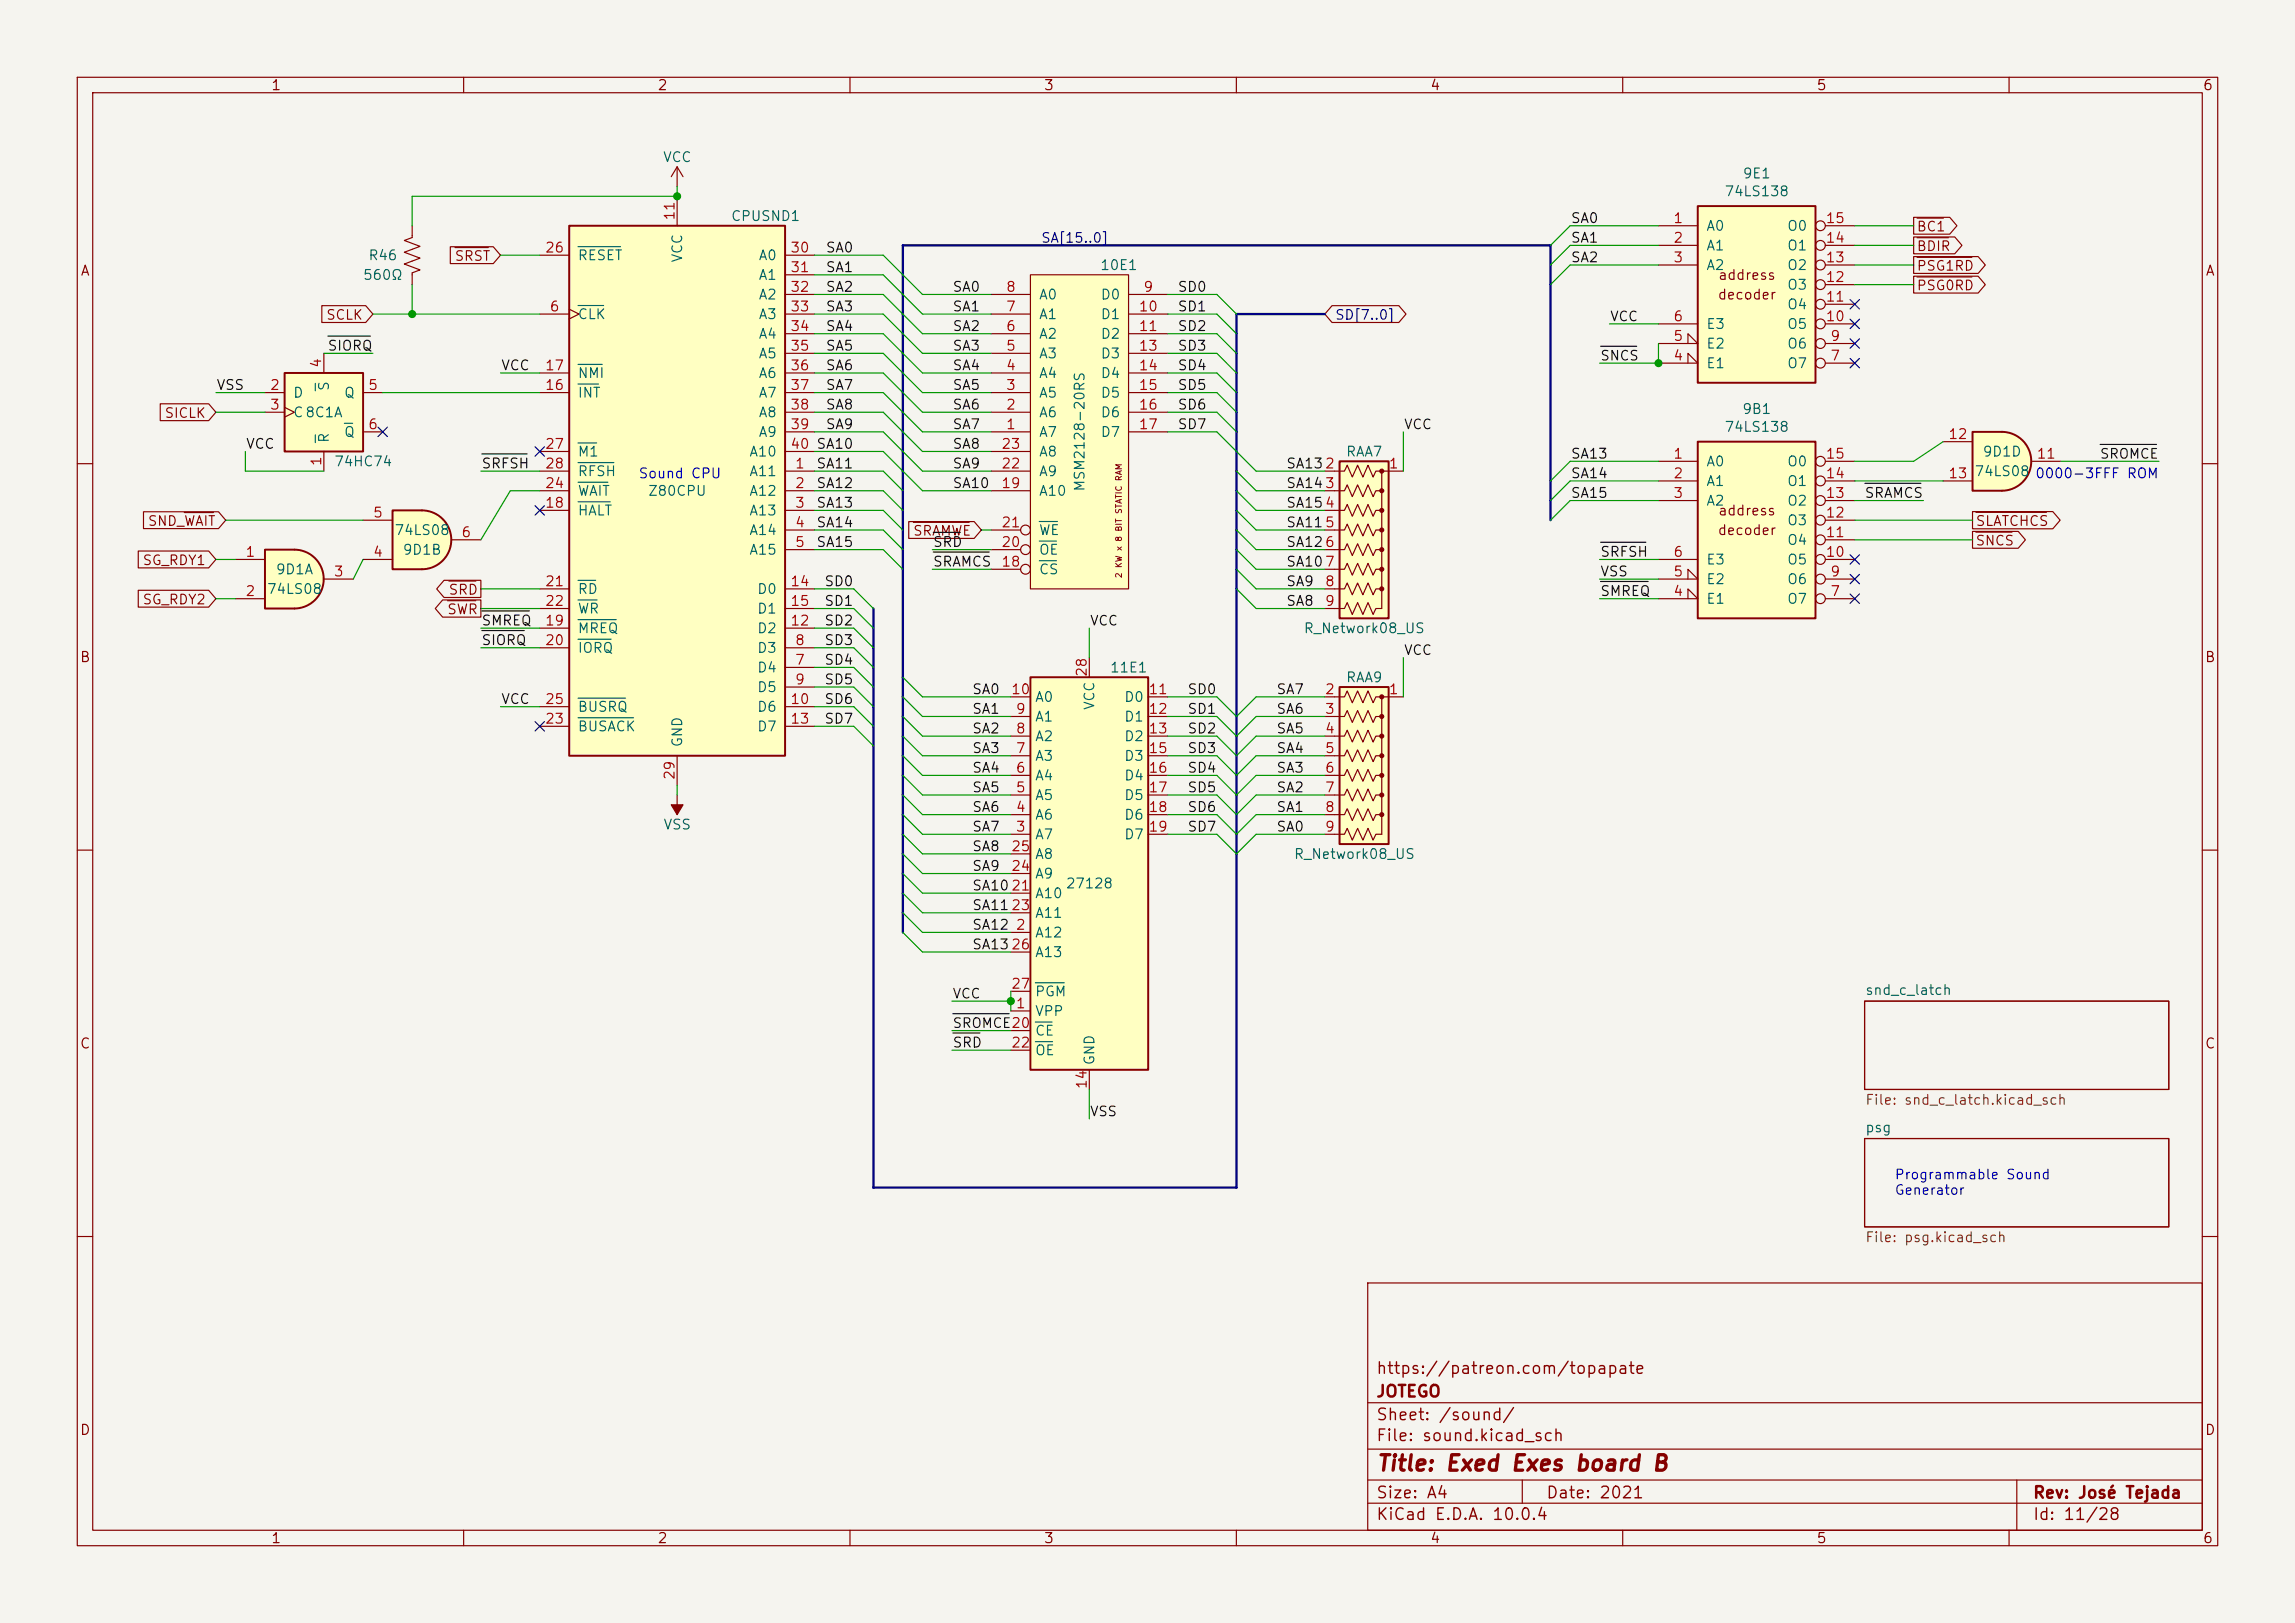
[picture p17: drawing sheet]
<svg xmlns="http://www.w3.org/2000/svg" width="297mm" height="210mm" viewBox="0 0 297 210" stroke-linecap="round" stroke-linejoin="round" font-family="sans-serif">
<defs><g id="words">
<text font-size="2" fill="#840000" x="178" y="190.8">Title: Exed Exes board B</text>
<g font-size="1.5" fill="#840000">
<text x="178" y="178.2">https://patreon.com/topapate</text>
<text x="178" y="184.2">Sheet: /sound/</text>
<text x="178" y="181.2">JOTEGO</text>
<text x="178" y="186.9">File: sound.kicad_sch</text>
<text x="178" y="197.1">KiCad E.D.A. 10.0.4</text>
<text x="178" y="194.3">Size: A4</text>
<text x="200" y="194.3">Date: 2021</text>
<text x="263" y="194.3">Rev: José Tejada</text>
<text x="263" y="197.1">Id: 11/28</text>
</g>
<g font-size="1.3" fill="#840000">
<text x="35" y="12">1</text>
<text x="85" y="12">2</text>
<text x="135" y="12">3</text>
<text x="185" y="12">4</text>
<text x="235" y="12">5</text>
<text x="285" y="12">6</text>
<text x="10.3" y="36">A</text>
<text x="285.3" y="36">A</text>
<text x="222.2" y="39.1">decoder</text>
<text x="222.3" y="36.5">address</text>
<text x="222.2" y="69.6">decoder</text>
<text x="222.3" y="67">address</text>
<text x="255.6" y="68.4">SLATCHCS</text>
<text x="58" y="77.3">SRD</text>
<text x="57.8" y="79.8">SWR</text>
<text x="10.3" y="86">B</text>
<text x="285.3" y="86">B</text>
<text x="10.3" y="136">C</text>
<text x="285.3" y="136">C</text>
<text x="10.3" y="186">D</text>
<text x="285.3" y="186">D</text>
<text x="35" y="200">1</text>
<text x="85" y="200">2</text>
<text x="135" y="200">3</text>
<text x="185" y="200">4</text>
<text x="235" y="200">5</text>
<text x="285" y="200">6</text>
</g>
<g font-size="1.3" fill="#006464">
<text x="85.7" y="21.3">VCC</text>
<text x="225.4" y="23.4">9E1</text>
<text x="94.5" y="28.9">CPUSND1</text>
<text x="223.1" y="25.7">74LS138</text>
<text x="47.6" y="34">R46</text>
<text x="74.7" y="34">RESET</text>
<text x="88.6" y="34.1" transform="rotate(-90 88.6 34.1)">VCC</text>
<text x="98.1" y="34">A0</text>
<text x="142.3" y="35.3">10E1</text>
<text x="220.7" y="30.2">A0</text>
<text x="220.7" y="32.7">A1</text>
<text x="220.7" y="35.3">A2</text>
<text x="231.2" y="35.3">O2</text>
<text x="231.2" y="32.7">O1</text>
<text x="231.2" y="30.2">O0</text>
<text x="46.9" y="36.5">560Ω</text>
<text x="74.7" y="41.6">CLK</text>
<text x="98.1" y="36.5">A1</text>
<text x="98.1" y="39.1">A2</text>
<text x="98.1" y="41.6">A3</text>
<text x="134.4" y="41.6">A1</text>
<text x="134.4" y="39.1">A0</text>
<text x="142.4" y="39.1">D0</text>
<text x="142.4" y="41.6">D1</text>
<text x="231.2" y="40.3">O4</text>
<text x="231.2" y="37.8">O3</text>
<text x="98.1" y="44.2">A4</text>
<text x="98.1" y="46.7">A5</text>
<text x="134.4" y="46.7">A3</text>
<text x="134.4" y="44.2">A2</text>
<text x="142.4" y="44.2">D2</text>
<text x="142.4" y="46.7">D3</text>
<text x="220.7" y="48">E1</text>
<text x="220.7" y="45.4">E2</text>
<text x="220.7" y="42.9">E3</text>
<text x="231.2" y="48">O7</text>
<text x="231.2" y="45.4">O6</text>
<text x="231.2" y="42.9">O5</text>
<text x="37.8" y="51.8">D</text>
<text x="42.9" y="50.7" transform="rotate(-90 42.9 50.7)">S</text>
<text x="44.4" y="51.8">Q</text>
<text x="74.7" y="51.8">INT</text>
<text x="74.7" y="49.2">NMI</text>
<text x="98.1" y="49.2">A6</text>
<text x="98.1" y="51.8">A7</text>
<text x="134.4" y="51.8">A5</text>
<text x="134.4" y="49.2">A4</text>
<text x="142.4" y="49.2">D4</text>
<text x="142.4" y="51.8">D5</text>
<text x="225.4" y="53.9">9B1</text>
<text x="37.8" y="54.3">C8C1A</text>
<text x="42.9" y="57.4" transform="rotate(-90 42.9 57.4)">R</text>
<text x="44.4" y="56.9">Q</text>
<text x="74.7" y="59.4">M1</text>
<text x="96.9" y="59.4">A10</text>
<text x="98.1" y="54.3">A8</text>
<text x="98.1" y="56.9">A9</text>
<text x="134.4" y="56.9">A7</text>
<text x="134.4" y="54.3">A6</text>
<text x="134.4" y="59.4">A8</text>
<text x="142.4" y="54.3">D6</text>
<text x="142.4" y="56.9">D7</text>
<text x="174.1" y="59.4">RAA7</text>
<text x="223.1" y="56.2">74LS138</text>
<text x="256.5" y="59.4">9D1D</text>
<text x="43.2" y="60.7">74HC74</text>
<text x="74.7" y="64.5">WAIT</text>
<text x="74.7" y="61.9">RFSH</text>
<text x="83.8" y="64.5">Z80CPU</text>
<text x="96.9" y="61.9">A11</text>
<text x="96.9" y="64.5">A12</text>
<text x="134.4" y="64.5">A10</text>
<text x="134.4" y="61.9">A9</text>
<text x="140.7" y="63.7" transform="rotate(-90 140.7 63.7)">MSM2128-20RS</text>
<text x="220.7" y="60.7">A0</text>
<text x="220.7" y="63.2">A1</text>
<text x="220.7" y="65.7">A2</text>
<text x="231.2" y="65.7">O2</text>
<text x="231.2" y="63.2">O1</text>
<text x="231.2" y="60.7">O0</text>
<text x="255.4" y="61.9">74LS08</text>
<text x="51" y="69.6">74LS08</text>
<text x="74.7" y="67">HALT</text>
<text x="96.9" y="67">A13</text>
<text x="96.9" y="69.6">A14</text>
<text x="134.4" y="69.6">WE</text>
<text x="231.2" y="70.8">O4</text>
<text x="231.2" y="68.3">O3</text>
<text x="34.5" y="77.2">74LS08</text>
<text x="35.6" y="74.6">9D1A</text>
<text x="52" y="72.1">9D1B</text>
<text x="74.7" y="77.2">RD</text>
<text x="96.9" y="72.1">A15</text>
<text x="97.9" y="77.2">D0</text>
<text x="134.4" y="74.6">CS</text>
<text x="134.4" y="72.1">OE</text>
<text x="220.7" y="75.9">E2</text>
<text x="220.7" y="73.4">E3</text>
<text x="231.2" y="75.9">O6</text>
<text x="231.2" y="73.4">O5</text>
<text x="74.7" y="82.3">MREQ</text>
<text x="74.7" y="79.7">WR</text>
<text x="97.9" y="82.3">D2</text>
<text x="97.9" y="79.7">D1</text>
<text x="168.6" y="82.3">R_Network08_US</text>
<text x="220.7" y="78.4">E1</text>
<text x="231.2" y="78.4">O7</text>
<text x="74.7" y="84.8">IORQ</text>
<text x="97.9" y="87.3">D4</text>
<text x="97.9" y="84.8">D3</text>
<text x="97.9" y="89.9">D5</text>
<text x="143.6" y="87.3">11E1</text>
<text x="174.1" y="88.6">RAA9</text>
<text x="74.7" y="95">BUSACK</text>
<text x="74.7" y="92.4">BUSRQ</text>
<text x="97.9" y="92.4">D6</text>
<text x="97.9" y="95">D7</text>
<text x="133.9" y="93.7">A1</text>
<text x="133.9" y="91.1">A0</text>
<text x="141.9" y="92" transform="rotate(-90 141.9 92)">VCC</text>
<text x="145.4" y="91.1">D0</text>
<text x="145.4" y="93.7">D1</text>
<text x="88.6" y="96.8" transform="rotate(-90 88.6 96.8)">GND</text>
<text x="133.9" y="101.3">A4</text>
<text x="133.9" y="98.8">A3</text>
<text x="133.9" y="96.2">A2</text>
<text x="145.4" y="96.2">D2</text>
<text x="145.4" y="98.8">D3</text>
<text x="145.4" y="101.3">D4</text>
<text x="85.8" y="107.7">VSS</text>
<text x="133.9" y="106.4">A6</text>
<text x="133.9" y="103.8">A5</text>
<text x="145.4" y="103.8">D5</text>
<text x="145.4" y="106.4">D6</text>
<text x="133.9" y="108.9">A7</text>
<text x="133.9" y="111.5">A8</text>
<text x="145.4" y="108.9">D7</text>
<text x="167.4" y="111.5">R_Network08_US</text>
<text x="133.9" y="116.5">A10</text>
<text x="133.9" y="119.1">A11</text>
<text x="133.9" y="114">A9</text>
<text x="137.8" y="115.3">27128</text>
<text x="133.9" y="121.6">A12</text>
<text x="133.9" y="124.2">A13</text>
<text x="133.9" y="131.8">VPP</text>
<text x="133.9" y="129.2">PGM</text>
<text x="241.3" y="129.1">snd_c_latch</text>
<text x="133.9" y="134.3">CE</text>
<text x="133.9" y="136.9">OE</text>
<text x="141.9" y="137.9" transform="rotate(-90 141.9 137.9)">GND</text>
<text x="241.3" y="146.8">psg</text>
</g>
<g font-size="1.3" fill="#a90000">
<text x="87.6" y="28.6" transform="rotate(-90 87.6 28.6)">11</text>
<text x="216.5" y="29.2">1</text>
<text x="236.2" y="29.2">15</text>
<text x="70.4" y="33">26</text>
<text x="102.2" y="33">30</text>
<text x="102.2" y="35.5">31</text>
<text x="216.5" y="31.7">2</text>
<text x="216.5" y="34.3">3</text>
<text x="236.2" y="34.3">13</text>
<text x="236.2" y="31.7">14</text>
<text x="71" y="40.6">6</text>
<text x="102.2" y="38.1">32</text>
<text x="102.2" y="40.6">33</text>
<text x="130.1" y="40.6">7</text>
<text x="130.1" y="38.1">8</text>
<text x="147.3" y="40.6">10</text>
<text x="147.9" y="38.1">9</text>
<text x="216.5" y="41.9">6</text>
<text x="236.2" y="41.9">10</text>
<text x="236.2" y="39.3">11</text>
<text x="236.2" y="36.8">12</text>
<text x="41.9" y="47.7" transform="rotate(-90 41.9 47.7)">4</text>
<text x="102.2" y="43.2">34</text>
<text x="102.2" y="45.7">35</text>
<text x="130.1" y="45.7">5</text>
<text x="130.1" y="43.2">6</text>
<text x="147.3" y="43.2">11</text>
<text x="147.3" y="45.7">13</text>
<text x="216.5" y="47">4</text>
<text x="216.5" y="44.4">5</text>
<text x="236.8" y="47">7</text>
<text x="236.8" y="44.4">9</text>
<text x="34.9" y="50.8">2</text>
<text x="34.9" y="53.3">3</text>
<text x="47.6" y="50.8">5</text>
<text x="70.4" y="50.8">16</text>
<text x="70.4" y="48.2">17</text>
<text x="102.2" y="48.2">36</text>
<text x="102.2" y="50.8">37</text>
<text x="102.2" y="53.3">38</text>
<text x="130.1" y="53.3">2</text>
<text x="130.1" y="50.8">3</text>
<text x="130.1" y="48.2">4</text>
<text x="147.3" y="48.2">14</text>
<text x="147.3" y="50.8">15</text>
<text x="147.3" y="53.3">16</text>
<text x="47.6" y="55.9">6</text>
<text x="70.4" y="58.4">27</text>
<text x="102.2" y="55.9">39</text>
<text x="102.2" y="58.4">40 SA10</text>
<text x="129.5" y="58.4">23</text>
<text x="130.1" y="55.9">1</text>
<text x="147.3" y="55.9">17</text>
<text x="216.5" y="59.7">1</text>
<text x="236.2" y="59.7">15</text>
<text x="252.1" y="57.1">12</text>
<text x="263.5" y="59.7">11</text>
<text x="41.9" y="60.4" transform="rotate(-90 41.9 60.4)">1</text>
<text x="70.4" y="63.5">24</text>
<text x="70.4" y="60.9">28</text>
<text x="102.8" y="60.9">1</text>
<text x="102.8" y="63.5">2</text>
<text x="129.5" y="63.5">19</text>
<text x="129.5" y="60.9">22</text>
<text x="179.6" y="60.9">1</text>
<text x="216.5" y="62.2">2</text>
<text x="216.5" y="64.7">3</text>
<text x="236.2" y="64.7">13</text>
<text x="236.2" y="62.2">14</text>
<text x="252.1" y="62.2">13</text>
<text x="48.2" y="67.3">5</text>
<text x="59.6" y="69.8">6</text>
<text x="70.4" y="66">18</text>
<text x="102.8" y="66">3</text>
<text x="102.8" y="68.6">4</text>
<text x="102.8" y="71.1">5</text>
<text x="129.5" y="71.1">20</text>
<text x="129.5" y="68.6">21</text>
<text x="236.2" y="69.8">11</text>
<text x="236.2" y="67.3">12</text>
<text x="31.7" y="72.4">1</text>
<text x="31.7" y="77.4">2</text>
<text x="43.1" y="74.9">3</text>
<text x="48.2" y="72.4">4</text>
<text x="70.4" y="76.2">21</text>
<text x="102.2" y="76.2">14</text>
<text x="129.5" y="73.6">18</text>
<text x="171.4" y="76.2">8</text>
<text x="216.5" y="77.4">4</text>
<text x="216.5" y="74.9">5</text>
<text x="216.5" y="72.4">6</text>
<text x="236.2" y="72.4">10</text>
<text x="236.8" y="77.4">7</text>
<text x="236.8" y="74.9">9</text>
<text x="70.4" y="81.3">19</text>
<text x="70.4" y="83.8">20</text>
<text x="70.4" y="78.7">22</text>
<text x="102.2" y="81.3">12</text>
<text x="102.2" y="78.7">15</text>
<text x="102.8" y="83.8">8</text>
<text x="171.4" y="78.7">9</text>
<text x="102.8" y="86.3">7</text>
<text x="102.8" y="88.9">9</text>
<text x="140.9" y="87.7" transform="rotate(-90 140.9 87.7)">28</text>
<text x="70.4" y="94">23</text>
<text x="70.4" y="91.4">25</text>
<text x="102.2" y="91.4">10</text>
<text x="102.2" y="94">13</text>
<text x="130.8" y="90.1">10</text>
<text x="131.4" y="95.2">8</text>
<text x="131.4" y="92.7">9</text>
<text x="148.5" y="90.1">11</text>
<text x="148.5" y="92.7">12</text>
<text x="148.5" y="95.2">13</text>
<text x="171.4" y="90.1">2</text>
<text x="171.4" y="92.7">3</text>
<text x="171.4" y="95.2">4</text>
<text x="179.6" y="90.1">1</text>
<text x="87.6" y="101" transform="rotate(-90 87.6 101)">29</text>
<text x="131.4" y="100.3">6</text>
<text x="131.4" y="97.8">7</text>
<text x="148.5" y="97.8">15</text>
<text x="148.5" y="100.3">16</text>
<text x="171.4" y="97.8">5</text>
<text x="171.4" y="100.3">6</text>
<text x="131.4" y="107.9">3</text>
<text x="131.4" y="105.4">4</text>
<text x="131.4" y="102.8">5</text>
<text x="148.5" y="102.8">17</text>
<text x="148.5" y="105.4">18</text>
<text x="148.5" y="107.9">19</text>
<text x="171.4" y="102.8">7</text>
<text x="171.4" y="105.4">8</text>
<text x="171.4" y="107.9">9</text>
<text x="130.8" y="113">24</text>
<text x="130.8" y="110.5">25</text>
<text x="131.4" y="120.6">2</text>
<text x="130.8" y="128.2">27</text>
<text x="131.4" y="130.8">1</text>
<text x="130.8" y="135.9">22</text>
<text x="140.9" y="141" transform="rotate(-90 140.9 141)">14</text>
</g>
<g font-size="1.3" fill="#0f0f0f">
<text x="203.2" y="29.2">SA0</text>
<text x="106.8" y="35.5">SA1</text>
<text x="106.8" y="33">SA0</text>
<text x="203.2" y="31.7">SA1</text>
<text x="203.2" y="34.3">SA2</text>
<text x="106.8" y="38.1">SA2</text>
<text x="106.8" y="40.6">SA3</text>
<text x="123.2" y="38.1">SA0</text>
<text x="123.2" y="40.6">SA1</text>
<text x="152.3" y="40.6">SD1</text>
<text x="152.3" y="38.1">SD0</text>
<text x="42.3" y="45.7">SIORQ</text>
<text x="106.8" y="43.1">SA4</text>
<text x="106.8" y="45.7">SA5</text>
<text x="123.2" y="45.7">SA3</text>
<text x="123.2" y="43.1">SA2</text>
<text x="152.3" y="45.7">SD3</text>
<text x="152.3" y="43.1">SD2</text>
<text x="27.9" y="50.8">VSS</text>
<text x="64.8" y="48.2">VCC</text>
<text x="106.8" y="48.2">SA6</text>
<text x="106.8" y="50.8">SA7</text>
<text x="106.8" y="53.3">SA8</text>
<text x="123.2" y="53.3">SA6</text>
<text x="123.2" y="48.2">SA4</text>
<text x="123.2" y="50.8">SA5</text>
<text x="152.3" y="48.2">SD4</text>
<text x="152.3" y="53.3">SD6</text>
<text x="152.3" y="50.8">SD5</text>
<text x="31.7" y="58.4">VCC</text>
<text x="106.8" y="55.8">SA9</text>
<text x="123.2" y="58.4">SA8</text>
<text x="123.2" y="55.8">SA7</text>
<text x="152.3" y="55.8">SD7</text>
<text x="203.2" y="59.7">SA13</text>
<text x="62.2" y="60.9">SRFSH</text>
<text x="105.6" y="60.9">SA11</text>
<text x="105.6" y="63.5">SA12</text>
<text x="123.2" y="63.5">SA10</text>
<text x="123.2" y="60.9">SA9</text>
<text x="166.4" y="60.9">SA132</text>
<text x="166.4" y="63.5">SA143</text>
<text x="203.2" y="64.7">SA15</text>
<text x="203.2" y="62.2">SA14</text>
<text x="241.2" y="64.7">SRAMCS</text>
<text x="105.6" y="68.5">SA14</text>
<text x="105.6" y="71.1">SA15</text>
<text x="105.6" y="66">SA13</text>
<text x="120.6" y="71.1">SRD</text>
<text x="166.4" y="68.5">SA115</text>
<text x="166.4" y="66">SA154</text>
<text x="166.4" y="71.1">SA126</text>
<text x="106.6" y="76.2">SD0</text>
<text x="120.6" y="73.6">SRAMCS</text>
<text x="166.4" y="73.6">SA107</text>
<text x="166.4" y="76.2">SA9</text>
<text x="207" y="77.4">SMREQ</text>
<text x="207" y="72.4">SRFSH</text>
<text x="207" y="74.9">VSS</text>
<text x="62.2" y="81.2">SMREQ</text>
<text x="62.2" y="83.8">SIORQ</text>
<text x="106.6" y="78.7">SD1</text>
<text x="106.6" y="83.8">SD3</text>
<text x="106.6" y="81.2">SD2</text>
<text x="166.4" y="78.7">SA8</text>
<text x="106.6" y="88.9">SD5</text>
<text x="106.6" y="86.3">SD4</text>
<text x="64.8" y="91.4">VCC</text>
<text x="106.6" y="91.4">SD6</text>
<text x="106.6" y="93.9">SD7</text>
<text x="125.7" y="90.1">SA0</text>
<text x="125.7" y="95.2">SA2</text>
<text x="125.7" y="92.7">SA1</text>
<text x="153.6" y="95.2">SD2</text>
<text x="153.6" y="90.1">SD0</text>
<text x="153.6" y="92.7">SD1</text>
<text x="165.1" y="90.1">SA7</text>
<text x="165.1" y="95.2">SA5</text>
<text x="165.1" y="92.7">SA6</text>
<text x="125.7" y="97.8">SA3</text>
<text x="125.7" y="100.3">SA4</text>
<text x="153.6" y="100.3">SD4</text>
<text x="153.6" y="97.8">SD3</text>
<text x="165.1" y="100.3">SA3</text>
<text x="165.1" y="97.8">SA4</text>
<text x="125.7" y="107.9">SA7</text>
<text x="125.7" y="105.4">SA6</text>
<text x="125.7" y="102.8">SA5</text>
<text x="153.6" y="105.4">SD6</text>
<text x="153.6" y="107.9">SD7</text>
<text x="153.6" y="102.8">SD5</text>
<text x="165.1" y="102.8">SA2</text>
<text x="165.1" y="107.9">SA0</text>
<text x="165.1" y="105.4">SA1</text>
<text x="125.7" y="113">SA9</text>
<text x="125.7" y="110.5">SA8</text>
<text x="125.7" y="115.5">SA1021</text>
<text x="125.7" y="118.1">SA1123</text>
<text x="125.7" y="120.6">SA12</text>
<text x="125.7" y="123.2">SA1326</text>
<text x="123.2" y="135.9">SRD</text>
</g>
<g font-size="1.3" fill="#0000c2">
<text x="82.5" y="62.2">Sound CPU</text>
<text x="263.3" y="62.2">0000-3FFF ROM</text>
</g>
<g font-size="1.3" fill="#725600">
<text x="241.3" y="143.3">File: snd_c_latch.kicad_sch</text>
<text x="241.3" y="161">File: psg.kicad_sch</text>
</g>
<g font-size="1.2" fill="#840000">
<text x="58.8" y="34.1">SRST</text>
<text x="248" y="32.8">BDIR</text>
<text x="248" y="35.3">PSG1RD</text>
<text x="248" y="30.3">BC1</text>
<text x="42.1" y="41.7">SCLK</text>
<text x="248" y="37.9">PSG0RD</text>
<text x="21.2" y="54.4">SICLK</text>
<text x="19" y="68.4">SND_WAIT</text>
<text x="118.1" y="69.6">SRAMWE</text>
<text x="255.6" y="70.9">SNCS</text>
<text x="18.4" y="73.4">SG_RDY1</text>
<text x="18.4" y="78.5">SG_RDY2</text>
</g>
<g font-size="1.2" fill="#000084">
<text x="134.6" y="31.7">SA[15..0]</text>
<text x="172.7" y="41.7">SD[7..0]</text>
</g>
<g font-size="1.2" fill="#0f0f0f">
<text x="208.3" y="41.9">VCC</text>
<text x="207" y="47">SNCS</text>
<text x="181.6" y="55.8">VCC</text>
<text x="271.7" y="59.7">SROMCE</text>
<text x="141" y="81.2">VCC</text>
<text x="181.6" y="85.1">VCC</text>
<text x="123.2" y="129.5">VCC</text>
<text x="123.2" y="133.3">SROMCE20</text>
<text x="141" y="144.7">VSS</text>
</g>
<g font-size="1.2" fill="#0000c2">
<text x="245.1" y="152.9">Programmable Sound</text>
<text x="245.1" y="154.9">Generator</text>
</g>
<text font-size=".8" fill="#840000" x="145.4" y="74.9" transform="rotate(-90 145.4 74.9)">2 KW x 8 BIT STATIC RAM</text>
</g></defs>
<path d="M0 0h297v210h-297z" fill="#f5f4ef" stroke="#f5f4ef" stroke-width=".13"/>
<g fill="none" stroke="#840000" stroke-width=".15">
<path d="M10 10h277v190h-277zM12 12h273v186h-273zM60 10v2M110 10v2M160 10v2M210 10v2M260 10v2M10 60h2M285 60h2M10 110h2M285 110h2M241.3 129.5h39.4v11.5h-39.4z"/>
<path d="M241.3 147.3h39.4v11.5h-39.4zM10 160h2M177 166h108v32h-108zM285 160h2M60 198v2M110 198v2M160 198v2M177 194.5h108M177 191.5h108M177 187.5h108M177 181.5h108M197 191.5v3"/>
<path d="M210 198v2M260 198v2M261 191.5v6.5"/>
</g>
<path d="M259.1 55.9a3.8 3.8 0 0 1 3.8 3.8 3.8 3.8 0 0 1-3.8 3.8z" fill="#ffffc2" stroke="#ffffc2" stroke-width=".13"/>
<path d="M255.3 55.9h3.8v7.6h-3.8z" fill="#ffffc2"/>
<path d="M255.3 55.9h3.8a3.8 3.8 0 0 1 3.8 3.8 3.8 3.8 0 0 1-3.8 3.8h-3.8z" fill="none" stroke="#840000" stroke-width=".25"/>
<path d="M251.5 57.2h3.8M262.9 59.7h3.8M251.5 62.2h3.8" fill="none" stroke="#840000" stroke-width=".15"/>
<path d="M133.3 35.6h12.7v40.6h-12.7z" fill="#ffffc2"/>
<g fill="none" stroke="#840000" stroke-width=".15">
<path d="M128.3 38.1h5M133.3 35.6h12.7v40.6h-12.7zM146 38.1h5.1M128.3 55.9h5M128.3 53.3h5M128.3 50.8h5M128.3 48.3h5M128.3 45.7h5M128.3 43.2h5M128.3 40.6h5M128.3 58.4h5M146 55.9h5.1"/>
<path d="M146 53.3h5.1M146 50.8h5.1M146 48.3h5.1M146 45.7h5.1M146 43.2h5.1M146 40.6h5.1M128.3 73.7h3.8M128.3 63.5h5M128.3 71.1h3.8M128.3 68.6h3.8M128.3 61h5"/>
<circle cx="132.7" cy="68.6" r=".63"/>
<circle cx="132.7" cy="73.7" r=".63"/>
<circle cx="132.7" cy="71.1" r=".63"/>
</g>
<path d="M134.5 72.6h2.2M134.5 70h2.2M134.5 67.5h2.3" fill="none" stroke="#006464" stroke-width=".15"/>
<path d="M219.7 26.7h15.2v22.8h-15.2z" fill="#ffffc2"/>
<path d="M219.7 26.7h15.2v22.8h-15.2z" fill="none" stroke="#840000" stroke-width=".25"/>
<g fill="none" stroke="#840000" stroke-width=".15">
<path d="M214.6 29.2h5.1M214.6 31.8h5.1M214.6 34.3h5.1M236.2 29.2h3.8M236.2 31.8h3.8M236.2 34.3h3.8M236.2 39.4h3.8M236.2 36.8h3.8M214.6 47h5.1l-1.3-1.3v1.3M214.6 44.5h5.1l-1.3-1.3v1.3M214.6 41.9h5.1M236.2 47h3.8"/>
<path d="M236.2 44.5h3.8M236.2 41.9h3.8"/>
<circle cx="235.6" cy="29.2" r=".63"/>
<circle cx="235.6" cy="39.4" r=".63"/>
<circle cx="235.6" cy="34.3" r=".63"/>
<circle cx="235.6" cy="36.8" r=".63"/>
<circle cx="235.6" cy="31.7" r=".63"/>
<circle cx="235.6" cy="47" r=".63"/>
<circle cx="235.6" cy="44.4" r=".63"/>
<circle cx="235.6" cy="41.9" r=".63"/>
</g>
<path d="M219.7 57.2h15.2v22.8h-15.2z" fill="#ffffc2"/>
<path d="M219.7 57.2h15.2v22.8h-15.2z" fill="none" stroke="#840000" stroke-width=".25"/>
<g fill="none" stroke="#840000" stroke-width=".15">
<path d="M214.6 59.7h5.1M236.2 59.7h3.8M214.6 77.5h5.1l-1.3-1.3v1.3M214.6 74.9h5.1l-1.3-1.2v1.2M214.6 62.2h5.1M214.6 64.8h5.1M214.6 72.4h5.1M236.2 62.2h3.8M236.2 64.8h3.8M236.2 77.5h3.8M236.2 74.9h3.8M236.2 72.4h3.8"/>
<path d="M236.2 69.9h3.8M236.2 67.3h3.8M87.6 102.9v2.5"/>
<circle cx="235.6" cy="59.7" r=".63"/>
<circle cx="235.6" cy="67.3" r=".63"/>
<circle cx="235.6" cy="64.8" r=".63"/>
<circle cx="235.6" cy="69.8" r=".63"/>
<circle cx="235.6" cy="74.9" r=".63"/>
<circle cx="235.6" cy="62.2" r=".63"/>
<circle cx="235.6" cy="72.4" r=".63"/>
<circle cx="235.6" cy="77.5" r=".63"/>
</g>
<path d="M86.9 104.1h1.5l-.8 1.3z" fill="#840000" stroke="#840000" stroke-width=".15"/>
<path d="M133.3 87.6h15.3v50.8h-15.3z" fill="#ffffc2"/>
<path d="M133.3 87.6h15.3v50.8h-15.3z" fill="none" stroke="#840000" stroke-width=".25"/>
<g fill="none" stroke="#840000" stroke-width=".15">
<path d="M130.8 97.8h2.5M130.8 95.3h2.5M130.8 92.7h2.5M130.8 90.2h2.5M141 85.1v2.5M148.6 97.8h2.5M148.6 95.3h2.5M148.6 92.7h2.5M148.6 90.2h2.5M130.8 108h2.5M130.8 105.4h2.5M130.8 102.9h2.5"/>
<path d="M130.8 100.3h2.5M130.8 115.6h2.5M130.8 118.1h2.5M130.8 113h2.5M130.8 110.5h2.5M148.6 108h2.5M148.6 105.4h2.5M148.6 102.9h2.5M148.6 100.3h2.5M130.8 130.8h2.5M130.8 120.7h2.5M130.8 133.4h2.5"/>
<path d="M130.8 135.9h2.5M130.8 123.2h2.5M130.8 128.3h2.5M141 138.4v2.6"/>
</g>
<path d="M134 132.2h2.2M134 134.8h2.2M134 127.2h3.7" fill="none" stroke="#006464" stroke-width=".15"/>
<path d="M73.7 29.2h27.9v68.6h-27.9z" fill="#ffffc2"/>
<path d="M73.7 29.2h27.9v68.6h-27.9z" fill="none" stroke="#840000" stroke-width=".25"/>
<g fill="none" stroke="#840000" stroke-width=".15">
<path d="M69.8 33h3.9M87.6 21.6v2.5M87.6 25.4v3.8M87.6 21.6l-.7 1.3M87.6 21.6l.8 1.3M101.6 33h3.8M101.6 35.6h3.8M101.6 38.1h3.8M69.8 40.6h3.9M69.8 50.8h3.9M69.8 48.3h3.9M69.8 58.4h3.9"/>
<path d="M73.7 40l1.2 .6-1.2 .7M101.6 40.6h3.8M101.6 50.8h3.8M101.6 48.3h3.8M101.6 58.4h3.8M101.6 43.2h3.8M101.6 45.7h3.8M101.6 53.3h3.8M101.6 55.9h3.8M69.8 61h3.9M69.8 63.5h3.9M69.8 66h3.9"/>
<path d="M69.8 76.2h3.9M69.8 78.7h3.9M101.6 61h3.8M101.6 63.5h3.8M101.6 66h3.8M101.6 68.6h3.8M101.6 71.1h3.8M101.6 76.2h3.8M101.6 78.7h3.8M69.8 83.8h3.9M69.8 91.4h3.9M69.8 81.3h3.9"/>
<path d="M69.8 94h3.9M87.6 97.8v3.8M101.6 86.4h3.8M101.6 83.8h3.8M101.6 88.9h3.8M101.6 91.4h3.8M101.6 81.3h3.8M101.6 94h3.8"/>
</g>
<g fill="none" stroke="#006464" stroke-width=".15">
<path d="M74.8 39.5h3.3M74.8 31.9h5.5M74.8 49.7h2.7M74.8 47.2h3.1M74.8 57.3h2.4M74.8 59.9h4.6M74.8 64.9h4.2M74.8 75.1h2.3M74.8 77.6h2.5M74.8 62.4h3.9M74.8 80.2h4.9M74.8 82.7h4.3"/>
<path d="M74.8 92.9h7.2M74.8 90.3h6.2"/>
</g>
<path d="M173.4 59.7h6.3v20.3h-6.3z" fill="#ffffc2"/>
<path d="M173.4 59.7h6.3v20.3h-6.3z" fill="none" stroke="#840000" stroke-width=".25"/>
<g fill="#840000" stroke="#840000" stroke-width=".15">
<circle cx="178.8" cy="61" r=".25"/>
<circle cx="178.8" cy="63.5" r=".25"/>
<circle cx="178.8" cy="66" r=".25"/>
<circle cx="178.8" cy="68.6" r=".25"/>
<circle cx="178.8" cy="71.1" r=".25"/>
<circle cx="178.8" cy="73.7" r=".25"/>
<circle cx="178.8" cy="76.2" r=".25"/>
</g>
<path d="M53.3 29.2v1.5l-1 .4 2.1 .8-2.1 .7 2.1 .8-2.1 .8 2.1 .7-1.1 .4v1.5M171.4 61h2.6l.3-.8 .7 1.5 .7-1.5 .7 1.5 .6-1.5 .7 1.5 .4-.7h.7v17.7h-.7l-.4 .8-.7-1.5-.6 1.5-.7-1.5-.7 1.5-.7-1.5-.3 .7h-2.6M171.4 63.5h2.6l.3-.8 .7 1.6 .7-1.6 .7 1.6 .6-1.6 .7 1.6 .4-.8h.7M171.4 66h2.6l.3-.7 .7 1.5 .7-1.5 .7 1.5 .6-1.5 .7 1.5 .4-.8h.7M171.4 68.6h2.6l.3-.8 .7 1.5 .7-1.5 .7 1.5 .6-1.5 .7 1.5 .4-.7h.7M171.4 71.1h2.6l.3-.7 .7 1.5 .7-1.5 .7 1.5 .6-1.5 .7 1.5 .4-.8h.7M171.4 73.7h2.6l.3-.8 .7 1.5 .7-1.5 .7 1.5 .6-1.5 .7 1.5 .4-.7h.7M171.4 76.2h2.6l.3-.8 .7 1.6 .7-1.6 .7 1.6 .6-1.6 .7 1.6 .4-.8h.7M179.1 61h2.5" fill="none" stroke="#840000" stroke-width=".15"/>
<path d="M36.8 48.3h10.2v10.1h-10.2z" fill="#ffffc2"/>
<path d="M36.8 48.3h10.2v10.1h-10.2z" fill="none" stroke="#840000" stroke-width=".25"/>
<path d="M34.3 50.8h2.5M34.3 53.3h2.5M36.8 52.7l1.3 .6-1.3 .7M41.9 45.7v2.6M41.9 58.4v2.6M47 50.8h2.5M47 55.9h2.5" fill="none" stroke="#840000" stroke-width=".15"/>
<path d="M40.8 49.6v1M40.8 56.3v1M44.6 54.8h1" fill="none" stroke="#006464" stroke-width=".15"/>
<path d="M54.6 66a3.8 3.8 0 0 1 3.8 3.9 3.8 3.8 0 0 1-3.8 3.8z" fill="#ffffc2" stroke="#ffffc2" stroke-width=".13"/>
<path d="M50.8 66h3.8v7.7h-3.8z" fill="#ffffc2"/>
<path d="M50.8 66h3.8a3.8 3.8 0 0 1 3.8 3.9 3.8 3.8 0 0 1-3.8 3.8h-3.8z" fill="none" stroke="#840000" stroke-width=".25"/>
<path d="M47 72.4h3.8M47 67.3h3.8M58.4 69.9h3.8" fill="none" stroke="#840000" stroke-width=".15"/>
<path d="M38.1 71.1a3.8 3.8 0 0 1 3.8 3.8 3.8 3.8 0 0 1-3.8 3.8z" fill="#ffffc2" stroke="#ffffc2" stroke-width=".13"/>
<path d="M34.3 71.1h3.8v7.6h-3.8z" fill="#ffffc2"/>
<path d="M34.3 71.1h3.8a3.8 3.8 0 0 1 3.8 3.8 3.8 3.8 0 0 1-3.8 3.8h-3.8z" fill="none" stroke="#840000" stroke-width=".25"/>
<path d="M30.5 72.4h3.8M30.5 77.5h3.8M41.9 74.9h3.8" fill="none" stroke="#840000" stroke-width=".15"/>
<path d="M173.4 88.9h6.3v20.3h-6.3z" fill="#ffffc2"/>
<path d="M173.4 88.9h6.3v20.3h-6.3z" fill="none" stroke="#840000" stroke-width=".25"/>
<g fill="#840000" stroke="#840000" stroke-width=".15">
<circle cx="178.8" cy="90.2" r=".25"/>
<circle cx="178.8" cy="92.7" r=".25"/>
<circle cx="178.8" cy="95.2" r=".25"/>
<circle cx="178.8" cy="97.8" r=".25"/>
<circle cx="178.8" cy="100.3" r=".25"/>
<circle cx="178.8" cy="102.9" r=".25"/>
<circle cx="178.8" cy="105.4" r=".25"/>
</g>
<g fill="none" stroke="#840000" stroke-width=".15">
<path d="M41.6 39.6h5.7l1 1-1 1.1h-5.7zM58.3 31.9h5.5l1 1.1-1 1.1h-5.5zM58.9 32h4.3M172.4 39.6h8.6l1 1-1 1.1h-8.6l-1-1.1zM247.6 30.7h5.4l.9 1.1-.9 1h-5.4zM247.6 33.2h8.4l.9 1.1-.9 1.1h-8.4zM247.6 35.7h8.4l.9 1.1-.9 1.1h-8.4zM247.6 28.1h4.7l1 1.1-1 1.1h-4.7zM248.1 30.8h4.1M248.1 33.3h7.1M248.1 35.8h7.1M248.1 28.2h3.4"/>
<path d="M20.7 52.3h6.3l.9 1-.9 1.1h-6.3zM17.9 71.3h9.1l.9 1.1-.9 1.1h-9.1zM17.9 76.4h9.1l.9 1.1-.9 1.1h-9.1zM18.6 66.2h9.7l.9 1.1-.9 1.1h-9.7zM23.9 66.3h3.7M57.3 77.6h4.9v2.3h-4.9l-1-1.2zM57.5 75.1h4.7v2.2h-4.7l-1-1.1zM57.9 77.7h3.7M58.1 75.2h3.5M117.6 67.5h8.5l.9 1.1-.9 1.1h-8.5zM118.2 67.6h7.2M255.3 68.8h5.9l.9 1.1-.9 1h-5.9z"/>
<path d="M255.3 66.2h10.4l.9 1.1-.9 1.1h-10.4zM255.7 68.9h4.7M255.7 66.3h9.1M171.4 90.2h2.6l.3-.8 .7 1.5 .7-1.5 .7 1.5 .6-1.5 .7 1.5 .4-.7h.7v17.8h-.7l-.4 .7-.7-1.5-.6 1.5-.7-1.5-.7 1.5-.7-1.5-.3 .8h-2.6M171.4 92.7h2.6l.3-.8 .7 1.6 .7-1.6 .7 1.6 .6-1.6 .7 1.6 .4-.8h.7M171.4 95.3h2.6l.3-.8 .7 1.5 .7-1.5 .7 1.5 .6-1.5 .7 1.5 .4-.7h.7M171.4 97.8h2.6l.3-.8 .7 1.6 .7-1.6 .7 1.6 .6-1.6 .7 1.6 .4-.8h.7M179.1 90.2h2.5M171.4 100.3h2.6l.3-.7 .7 1.5 .7-1.5 .7 1.5 .6-1.5 .7 1.5 .4-.8h.7M171.4 102.9h2.6l.3-.8 .7 1.5 .7-1.5 .7 1.5 .6-1.5 .7 1.5 .4-.7h.7M171.4 105.4h2.6l.3-.8 .7 1.6 .7-1.6 .7 1.6 .6-1.6 .7 1.6 .4-.8h.7"/>
</g>
<g fill="none" stroke="#0f0f0f" stroke-width=".15">
<path d="M42.4 43.5h5.5M62.4 58.7h5.8M207.1 44.8h4.7M271.8 57.5h7.3M62.4 79.1h6.1M120.8 68.9h3.5M120.8 71.4h7.2M207.1 75.2h6.2M207.1 70.2h5.9M241.3 62.5h7.3M62.4 81.6h5.4M123.3 131.2h7.3"/>
<path d="M123.3 133.7h3.5"/>
</g>
<path d="M171.4 40.6h-11.4v113.1h-47v-75M200.7 67.3v-35.5h-83.9v88.9" fill="none" stroke="#000084" stroke-width=".3"/>
<g fill="none" stroke="#009600" stroke-width=".15">
<path d="M53.3 36.8v3.8M64.8 33h5M87.6 24.1v1.3h-34.3v3.8M105.4 33h8.9l5.1 5.1h8.9M105.4 38.1h8.9l5.1 5.1h8.9M105.4 35.6h8.9l5.1 5h8.9M151.1 38.1h6.4l2.5 2.5M214.6 29.2h-11.4l-2.5 2.6M214.6 31.8h-11.4l-2.5 2.5M214.6 34.3h-11.4l-2.5 2.5M240 29.2h7.6M240 31.8h7.6"/>
<path d="M240 34.3h7.6M240 36.8h7.6M27.9 50.8h6.4M27.9 53.3h6.4M31.7 58.4v2.6h10.2M41.9 45.7h6.4M48.3 40.6h21.5M49.5 50.8h20.3M64.8 48.3h5M105.4 48.3h8.9l5.1 5h8.9M105.4 43.2h8.9l5.1 5.1h8.9M105.4 45.7h8.9l5.1 5.1h8.9"/>
<path d="M105.4 40.6h8.9l5.1 5.1h8.9M105.4 55.9h8.9l5.1 5.1h8.9M105.4 50.8h8.9l5.1 5.1h8.9M105.4 53.3h8.9l5.1 5.1h8.9M105.4 58.4h8.9l5.1 5.1h8.9M151.1 48.3h6.4l2.5 2.5M151.1 43.2h6.4l2.5 2.5M151.1 45.7h6.4l2.5 2.6M151.1 40.6h6.4l2.5 2.6M151.1 55.9h6.4l5.1 5.1h8.8M151.1 50.8h6.4l2.5 2.5M151.1 53.3h6.4l2.5 2.6"/>
<path d="M181.6 55.9v5.1M208.3 41.9h6.3M214.6 59.7h-11.4l-2.5 2.5M214.6 44.5v2.5h-7.6M251.5 57.2l-3.9 2.5h-7.6M266.7 59.7h12.7M27.9 77.5h2.6M27.9 72.4h2.6M29.2 67.3h17.8M47 72.4l-1.3 2.5M62.2 78.7h7.6M62.2 61h7.6"/>
<path d="M62.2 76.2h7.6M69.8 63.5h-3.8l-3.8 6.4M105.4 78.7h5.1l2.5 2.6M105.4 66h8.9l2.5 2.6M105.4 71.1h8.9l2.5 2.6M105.4 61h8.9l2.5 2.5M105.4 68.6h8.9l2.5 2.5M105.4 63.5h8.9l2.5 2.5M105.4 76.2h5.1l2.5 2.5M120.6 71.1h7.7M120.6 73.7h7.7M127 68.6h1.3"/>
<path d="M160 76.2l2.6 2.5h8.8M160 63.5l2.6 2.5h8.8M160 68.6l2.6 2.5h8.8M160 66l2.6 2.6h8.8M160 61l2.6 2.5h8.8M160 73.7l2.6 2.5h8.8M160 71.1l2.6 2.6h8.8M207 77.5h7.6M207 72.4h7.6M207 74.9h7.6M214.6 62.2h-11.4l-2.5 2.6M214.6 64.8h-11.4l-2.5 2.5"/>
<path d="M240 62.2h11.5M240 64.8h8.9M240 67.3h15.3M240 69.9h15.3M62.2 83.8h7.6M62.2 81.3h7.6M64.8 91.4h5M105.4 91.4h5.1l2.5 2.6M105.4 83.8h5.1l2.5 2.6M105.4 88.9h5.1l2.5 2.5M105.4 86.4h5.1l2.5 2.5M105.4 81.3h5.1l2.5 2.5"/>
<path d="M105.4 94h5.1l2.5 2.5M116.8 87.6l2.6 2.6h11.4M116.8 92.7l2.6 2.6h11.4M116.8 90.2l2.6 2.5h11.4M116.8 97.8l2.6 2.5h11.4M116.8 95.3l2.6 2.5h11.4M141 81.3v3.8M151.1 90.2h6.4l2.5 2.5 2.6-2.5h8.8M151.1 95.3h6.4l2.5 2.5 2.6-2.5h8.8M151.1 92.7h6.4l2.5 2.6 2.6-2.6h8.8M151.1 97.8h6.4l2.5 2.5 2.6-2.5h8.8M181.6 85.1v5.1"/>
<path d="M87.6 101.6v1.3M116.8 100.3l2.6 2.6h11.4M116.8 105.4l2.6 2.6h11.4M116.8 102.9l2.6 2.5h11.4M116.8 118.1l2.6 2.6h11.4M116.8 113l2.6 2.6h11.4M116.8 115.6l2.6 2.5h11.4M116.8 108l2.6 2.5h11.4M116.8 110.5l2.6 2.5h11.4M151.1 102.9h6.4l2.5 2.5 2.6-2.5h8.8M151.1 108h6.4l2.5 2.5 2.6-2.5h8.8M151.1 105.4h6.4l2.5 2.6 2.6-2.6h8.8"/>
<path d="M151.1 100.3h6.4l2.5 2.6 2.6-2.6h8.8M116.8 120.7l2.6 2.5h11.4M123.2 129.5h7.6M123.2 135.9h7.6M123.2 133.4h7.6M130.8 128.3v2.5M141 141v3.8"/>
</g>
<g fill="none" stroke="#000084" stroke-width=".15">
<path d="M239.4 38.8l1.2 1.2M240.6 38.8l-1.2 1.2M48.9 55.3l1.2 1.2M50.1 55.3l-1.2 1.2M69.2 57.8l1.3 1.2M70.5 57.8l-1.3 1.2M239.4 46.4l1.2 1.2M239.4 43.8l1.2 1.3M239.4 41.3l1.2 1.2M240.6 46.4l-1.2 1.2M240.6 43.8l-1.2 1.3M240.6 41.3l-1.2 1.2"/>
<path d="M69.2 65.4l1.3 1.2M70.5 65.4l-1.3 1.2M239.4 74.3l1.2 1.2M239.4 76.9l1.2 1.2M239.4 71.8l1.2 1.2M240.6 74.3l-1.2 1.2M240.6 76.9l-1.2 1.2M240.6 71.8l-1.2 1.2M69.2 93.4l1.3 1.2M70.5 93.4l-1.3 1.2"/>
</g>
<g fill="#009600" stroke="#009600" stroke-width=".13">
<circle cx="53.3" cy="40.6" r=".46"/>
<circle cx="87.6" cy="25.4" r=".46"/>
<circle cx="130.8" cy="129.5" r=".46"/>
<circle cx="214.6" cy="47" r=".46"/>
</g>
<use href="#words"/>
</svg>
